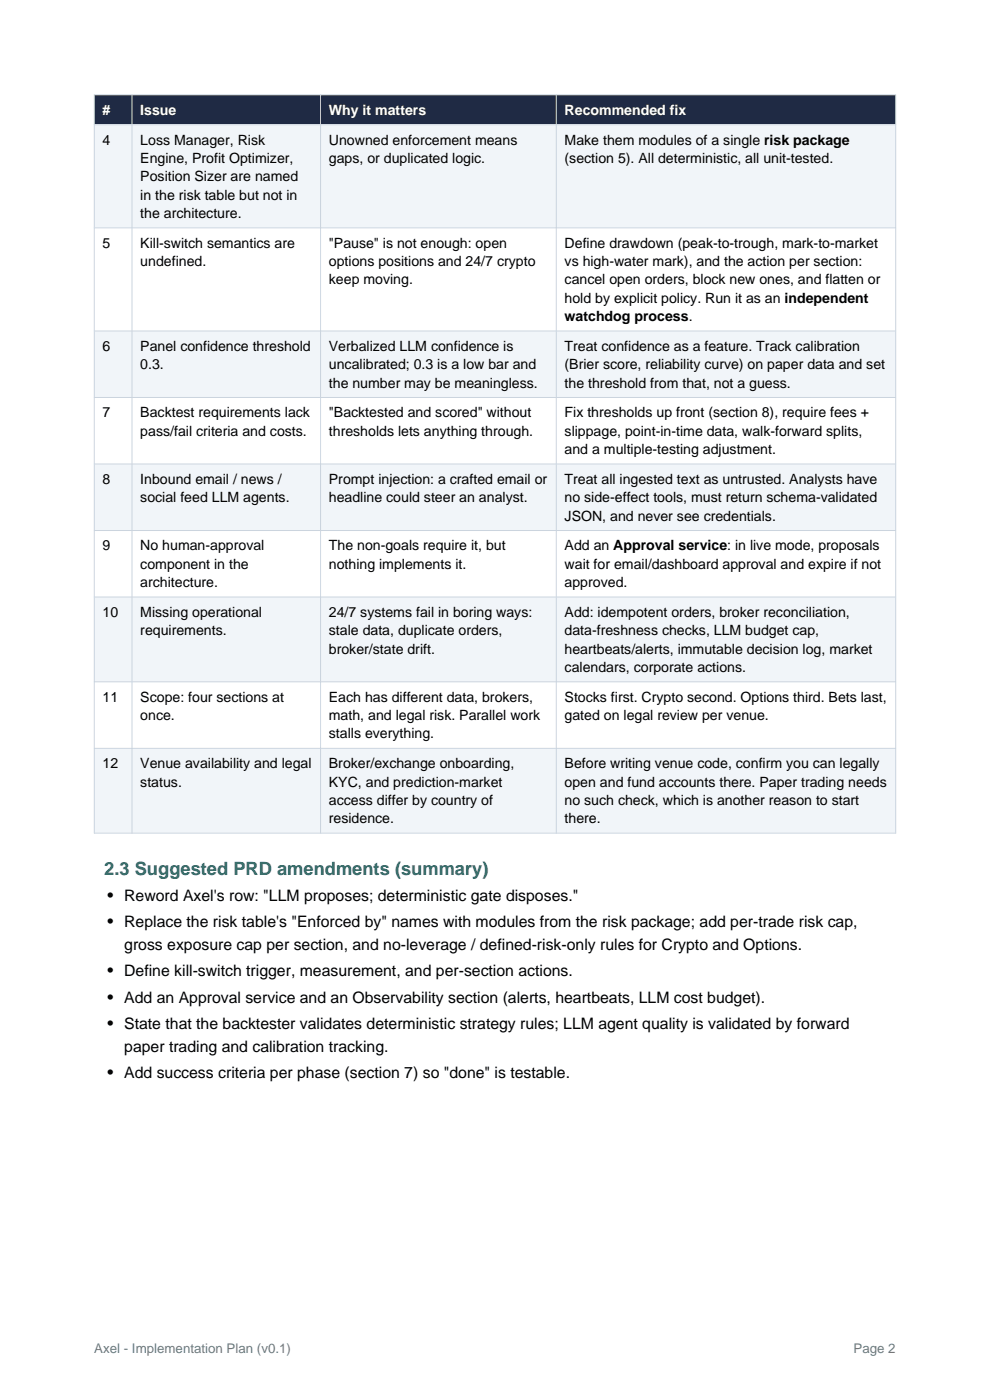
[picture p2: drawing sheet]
<svg xmlns="http://www.w3.org/2000/svg" width="210mm" height="297mm" viewBox="0 0 210 297" stroke-linecap="round" stroke-linejoin="round" font-family="sans-serif">
<defs><g id="words">
<text font-size="3.9" fill="#0f766e" x="22.1" y="185.6">2.3 Suggested PRD amendments (summary)</text>
<g font-size="3.5">
<text x="22.8" y="191">• Reword Axel's row: &quot;LLM proposes; deterministic gate disposes.&quot;</text>
<text x="22.8" y="196.7">• Replace the risk table's &quot;Enforced by&quot; names with modules from the risk package; add per-trade risk cap,</text>
<text x="22.8" y="207.1">• Define kill-switch trigger, measurement, and per-section actions.</text>
<text x="22.8" y="212.7">• Add an Approval service and an Observability section (alerts, heartbeats, LLM cost budget).</text>
<text x="22.8" y="218.4">• State that the backtester validates deterministic strategy rules; LLM agent quality is validated by forward</text>
<text x="22.8" y="228.8">• Add success criteria per phase (section 7) so &quot;done&quot; is testable.</text>
</g>
<g font-size="3.4">
<text x="26.3" y="201.4">gross exposure cap per section, and no-leverage / defined-risk-only rules for Crypto and Options.</text>
<text x="26.3" y="223.1">paper trading and calibration tracking.</text>
</g>
<g font-size="3" fill="#fff">
<text x="21.8" y="24.4">#</text>
<text x="29.8" y="24.4">Issue</text>
<text x="69.8" y="24.4">Why it matters</text>
<text x="119.8" y="24.4">Recommended fix</text>
</g>
<g font-size="3">
<text x="21.8" y="30.7">4</text>
<text x="29.8" y="30.7">Loss Manager, Risk</text>
<text x="29.8" y="34.6">Engine, Profit Optimizer,</text>
<text x="69.8" y="30.7">Unowned enforcement means</text>
<text x="69.8" y="34.6">gaps, or duplicated logic.</text>
<text x="119.8" y="30.7">Make them modules of a single risk package</text>
<text x="119.8" y="34.6">(section 5). All deterministic, all unit-tested.</text>
<text x="29.8" y="38.5">Position Sizer are named</text>
<text x="29.8" y="42.3">in the risk table but not in</text>
<text x="29.8" y="46.2">the architecture.</text>
<text x="21.8" y="52.6">5</text>
<text x="29.8" y="52.6">Kill-switch semantics are</text>
<text x="69.8" y="52.6">&quot;Pause&quot; is not enough: open</text>
<text x="119.8" y="52.6">Define drawdown (peak-to-trough, mark-to-market</text>
<text x="29.8" y="56.5">undefined.</text>
<text x="69.8" y="56.5">options positions and 24/7 crypto</text>
<text x="119.8" y="56.5">vs high-water mark), and the action per section:</text>
<text x="69.8" y="60.3">keep moving.</text>
<text x="119.8" y="60.3">cancel open orders, block new ones, and flatten or</text>
<text x="119.8" y="64.2">hold by explicit policy. Run it as an independent</text>
<text x="119.8" y="68.1">watchdog process.</text>
<text x="21.8" y="74.4">6</text>
<text x="29.8" y="74.4">Panel confidence threshold</text>
<text x="69.8" y="74.4">Verbalized LLM confidence is</text>
<text x="119.8" y="74.4">Treat confidence as a feature. Track calibration</text>
<text x="29.8" y="78.3">0.3.</text>
<text x="69.8" y="78.3">uncalibrated; 0.3 is a low bar and</text>
<text x="69.8" y="82.2">the number may be meaningless.</text>
<text x="119.8" y="78.3">(Brier score, reliability curve) on paper data and set</text>
<text x="119.8" y="82.2">the threshold from that, not a guess.</text>
<text x="21.8" y="88.6">7</text>
<text x="29.8" y="88.6">Backtest requirements lack</text>
<text x="69.8" y="88.6">&quot;Backtested and scored&quot; without</text>
<text x="119.8" y="88.6">Fix thresholds up front (section 8), require fees +</text>
<text x="29.8" y="92.4">pass/fail criteria and costs.</text>
<text x="69.8" y="92.4">thresholds lets anything through.</text>
<text x="119.8" y="92.4">slippage, point-in-time data, walk-forward splits,</text>
<text x="119.8" y="96.3">and a multiple-testing adjustment.</text>
<text x="21.8" y="102.7">8</text>
<text x="29.8" y="102.7">Inbound email / news /</text>
<text x="29.8" y="106.5">social feed LLM agents.</text>
<text x="69.8" y="102.7">Prompt injection: a crafted email or</text>
<text x="69.8" y="106.5">headline could steer an analyst.</text>
<text x="119.8" y="102.7">Treat all ingested text as untrusted. Analysts have</text>
<text x="119.8" y="106.5">no side-effect tools, must return schema-validated</text>
<text x="119.8" y="110.4">JSON, and never see credentials.</text>
<text x="21.8" y="116.8">9</text>
<text x="29.8" y="116.8">No human-approval</text>
<text x="69.8" y="116.8">The non-goals require it, but</text>
<text x="119.8" y="116.8">Add an Approval service: in live mode, proposals</text>
<text x="29.8" y="120.7">component in the</text>
<text x="29.8" y="124.5">architecture.</text>
<text x="69.8" y="120.7">nothing implements it.</text>
<text x="119.8" y="120.7">wait for email/dashboard approval and expire if not</text>
<text x="119.8" y="124.5">approved.</text>
<text x="21.8" y="130.9">10</text>
<text x="29.8" y="130.9">Missing operational</text>
<text x="69.8" y="130.9">24/7 systems fail in boring ways:</text>
<text x="119.8" y="130.9">Add: idempotent orders, broker reconciliation,</text>
<text x="29.8" y="134.8">requirements.</text>
<text x="69.8" y="134.8">stale data, duplicate orders,</text>
<text x="119.8" y="134.8">data-freshness checks, LLM budget cap,</text>
<text x="69.8" y="138.7">broker/state drift.</text>
<text x="119.8" y="138.7">heartbeats/alerts, immutable decision log, market</text>
<text x="119.8" y="142.5">calendars, corporate actions.</text>
<text x="21.8" y="148.9">11</text>
<text x="29.8" y="148.9">Scope: four sections at</text>
<text x="69.8" y="148.9">Each has different data, brokers,</text>
<text x="119.8" y="148.9">Stocks first. Crypto second. Options third. Bets last,</text>
<text x="29.8" y="152.8">once.</text>
<text x="69.8" y="152.8">math, and legal risk. Parallel work</text>
<text x="119.8" y="152.8">gated on legal review per venue.</text>
<text x="69.8" y="156.6">stalls everything.</text>
<text x="21.8" y="163">12</text>
<text x="29.8" y="163">Venue availability and legal</text>
<text x="29.8" y="166.9">status.</text>
<text x="69.8" y="163">Broker/exchange onboarding,</text>
<text x="69.8" y="166.9">KYC, and prediction-market</text>
<text x="119.8" y="163">Before writing venue code, confirm you can legally</text>
<text x="119.8" y="166.9">open and fund accounts there. Paper trading needs</text>
<text x="69.8" y="170.8">access differ by country of</text>
<text x="119.8" y="170.8">no such check, which is another reason to start</text>
<text x="69.8" y="174.6">residence.</text>
<text x="119.8" y="174.6">there.</text>
</g>
<g font-size="2.8" fill="#64748b">
<text x="20" y="287">Axel - Implementation Plan (v0.1)</text>
<text x="181.1" y="287">Page 2</text>
</g>
</g></defs>
<path d="M20 20.1h170v6.4h-170z" fill-rule="evenodd" fill="#1f2a44"/>
<g fill="#f1f5f9">
<path d="M20 26.5h170v21.8h-170z" fill-rule="evenodd"/>
<path d="M20 70.2h170v14.1h-170z" fill-rule="evenodd"/>
<path d="M20 98.4h170v14.1h-170z" fill-rule="evenodd"/>
<path d="M20 126.7h170v17.9h-170z" fill-rule="evenodd"/>
<path d="M20 158.8h170v18h-170z" fill-rule="evenodd"/>
</g>
<g fill="none" stroke="#cbd5e1" stroke-width=".21">
<path d="M20 20.1h170v156.7h-170zM20 26.5h170M28 20.1v156.7M68 20.1v156.7M118 20.1v156.7M20 48.3h170M20 70.2h170M20 84.3h170M20 98.4h170M20 112.5h170M20 126.7h170M20 144.6h170"/>
<path d="M20 158.8h170"/>
</g>
<use href="#words"/>
</svg>
